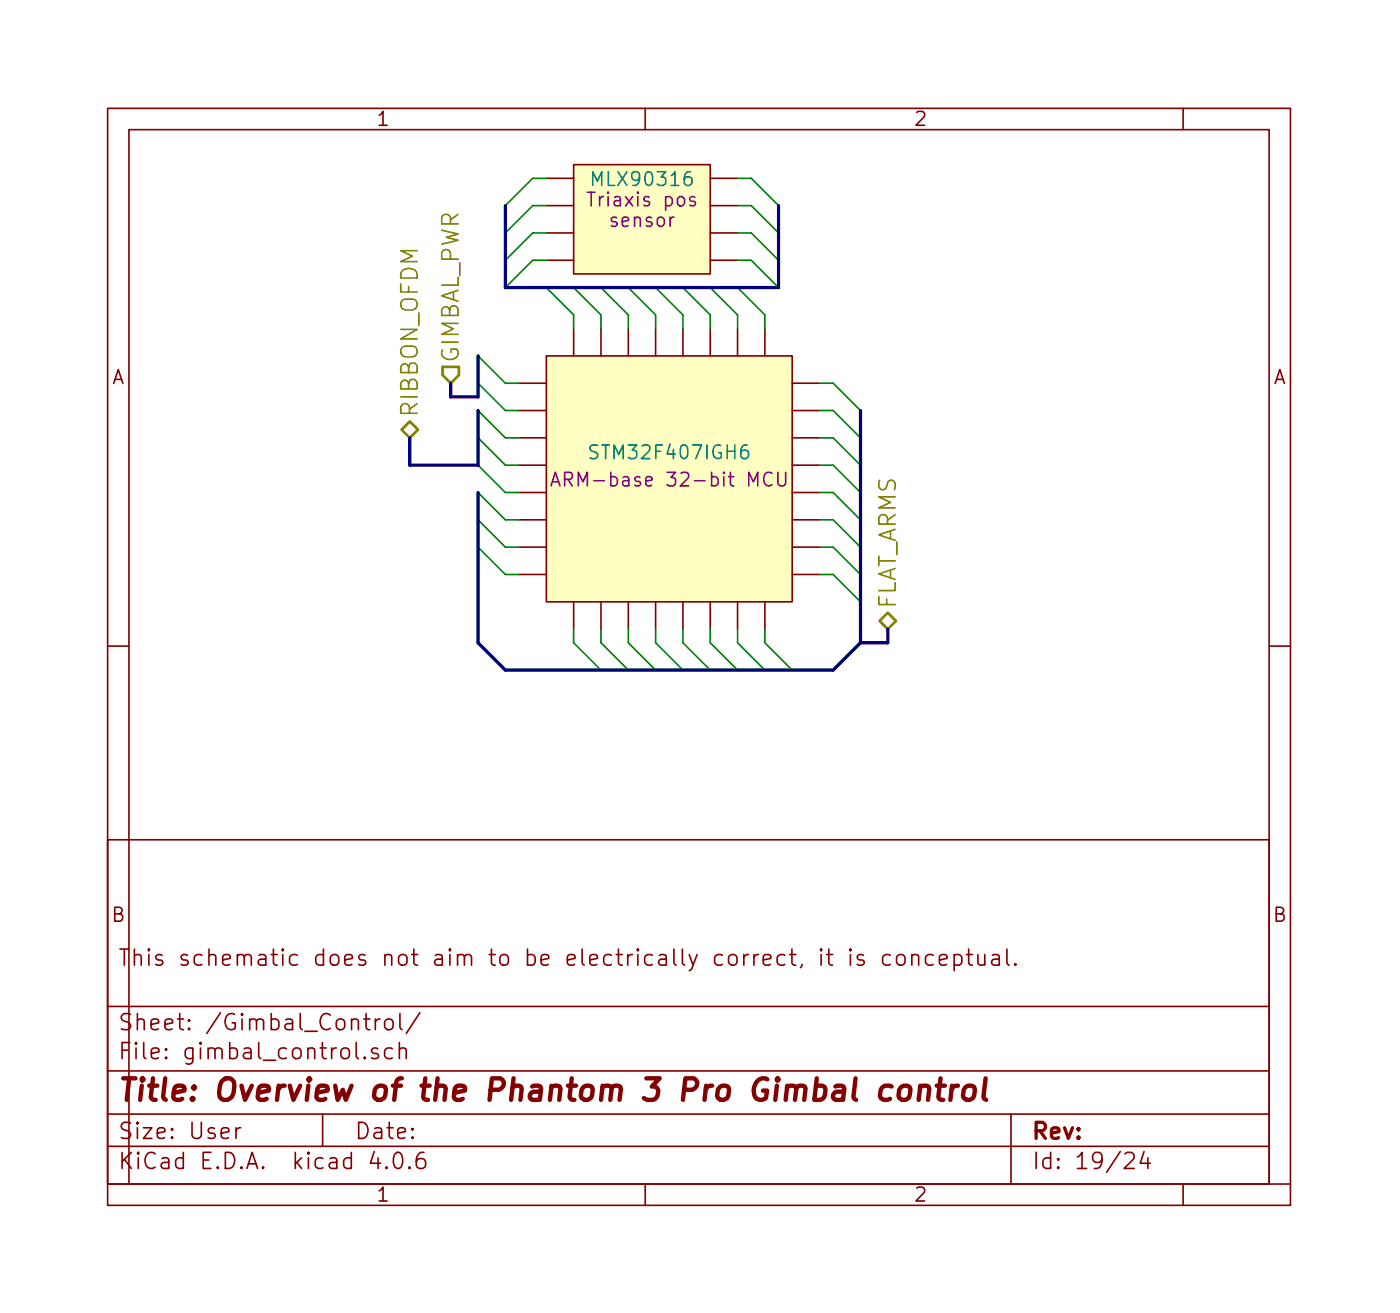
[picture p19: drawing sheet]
<svg xmlns="http://www.w3.org/2000/svg" width="130mm" height="122mm" viewBox="0 0 130 122" stroke-linecap="round" stroke-linejoin="round" font-family="sans-serif">
<defs><g id="words">
<text font-size="2.8" fill="#840000" x="11" y="102.4">Title: Overview of the Phantom 3 Pro Gimbal control</text>
<g font-size="2.1" fill="#848400">
<text x="42.7" y="33.7" transform="rotate(-90 42.7 33.7)">GIMBAL_PWR</text>
<text x="38.9" y="38.8" transform="rotate(-90 38.9 38.8)">RIBBON_OFDM</text>
<text x="83.3" y="56.6" transform="rotate(-90 83.3 56.6)">FLAT_ARMS</text>
</g>
<g font-size="2.1" fill="#840000">
<text x="11" y="89.8">This schematic does not aim to be electrically correct, it is conceptual.</text>
<text x="11" y="95.8">Sheet: /Gimbal_Control/</text>
<text x="11" y="98.5">File: gimbal_control.sch</text>
<text x="11" y="105.9">Size: User</text>
<text x="33" y="105.9">Date:</text>
<text x="96" y="105.9">Rev:</text>
<text x="11" y="108.7">KiCad E.D.A. kicad 4.0.6</text>
<text x="96" y="108.7">Id: 19/24</text>
</g>
<g font-size="1.8" fill="#840000">
<text x="35" y="11.7">1</text>
<text x="85" y="11.7">2</text>
<text x="10.4" y="35.7">A</text>
<text x="118.4" y="35.7">A</text>
<text x="10.4" y="85.7">B</text>
<text x="118.4" y="85.7">B</text>
<text x="35" y="111.7">1</text>
<text x="85" y="111.7">2</text>
</g>
<g font-size="1.8" fill="#008484">
<text x="55.4" y="17.3">MLX90316</text>
<text x="55.3" y="42.7">STM32F407IGH6</text>
</g>
<g font-size="1.8" fill="#840084">
<text x="55" y="19.2">Triaxis pos</text>
<text x="56.8" y="21.1">sensor</text>
<text x="53.1" y="45.2">ARM-base 32-bit MCU</text>
</g>
</g></defs>
<g fill="none" stroke="#840000" stroke-width=".15">
<path d="M10 10.1h110v102h-110zM12 12.1h106v98h-106zM50.8 19.1h2.5M50.8 16.6h2.5M53.3 15.3h12.7v10.2h-12.7zM60 10.1v2M66 19.1h2.6M66 16.6h2.6M110 10.1v2M48.3 35.6h2.5M48.3 38.2h2.5M50.8 33.1h22.9v22.8h-22.9z"/>
<path d="M50.8 24.2h2.5M50.8 21.7h2.5M53.3 30.5v2.6M55.9 30.5v2.6M58.4 30.5v2.6M61 30.5v2.6M63.5 30.5v2.6M66 30.5v2.6M66 24.2h2.6M66 21.7h2.6M68.6 30.5v2.6M71.1 30.5v2.6"/>
<path d="M73.7 35.6h2.5M73.7 38.2h2.5M48.3 40.7h2.5M48.3 43.2h2.5M48.3 45.8h2.5M48.3 48.3h2.5M48.3 50.9h2.5M48.3 53.4h2.5M53.3 55.9v2.6M55.9 55.9v2.6M58.4 55.9v2.6M61 55.9v2.6"/>
<path d="M63.5 55.9v2.6M66 55.9v2.6M68.6 55.9v2.6M71.1 55.9v2.6M73.7 40.7h2.5M73.7 43.2h2.5M73.7 45.8h2.5M73.7 48.3h2.5M73.7 50.9h2.5M73.7 53.4h2.5M10 78.1h108v32h-108zM10 60.1h2"/>
<path d="M118 60.1h2M10 99.6h108M10 93.6h108M33.8 94.7h.6M33.9 98.3h.1l-.1 .1-.1-.1h.1v.1M34 94.2v1.3l.2 .2h.2M34.9 94.7v1M35.1 97.5a.37 .37 0 0 0-.6 .1v.1a.54 .54 0 0 0 .6 .3l.1 .1-.1 .2-.1 .1-.5-.1M35.3 94.7l-.2 .1-.2 .2M35.8 94.9a.41 .41 0 0 1 .8 .1v.4a.41 .41 0 0 1-.4 .3 .41 .41 0 0 1-.4-.3zM36.5 97.5l-.5-.1-.2 .3v.6l.2 .1 .5-.1M37.1 97.6a.38 .38 0 0 1 .7 0v.8"/>
<path d="M37.1 96.9v1.5M37.2 94.2v1.3l.2 .2M39 94.1l-1.2 2M76.4 88.2l-.1 .1 .1 .1v-.1v-.1v.2M76.4 88.7v1M76.9 88.7h.5M77.1 88.2v1.3l.2 .2h.1M79.1 88.2l-.1 .1 .1 .1v-.1v-.1v.2M79.1 88.7v1M80.3 88.8a.37 .37 0 0 0-.6 .1v.1a.54 .54 0 0 0 .6 .3l.1 .1-.1 .3h-.2h-.4M82.8 88.8l-.5-.1-.2 .3v.6l.2 .1h.5M83.4 88.9a.41 .41 0 0 1 .8 .1v.4a.41 .41 0 0 1-.4 .3 .41 .41 0 0 1-.4-.3z"/>
<path d="M84.8 88.9a.38 .38 0 0 1 .6 0v.8M84.8 88.7v1M86.8 88.8l-.5-.1-.2 .3v.6l.2 .1h.5M87.4 89.2l.7-.1-.1-.3-.4-.1-.2 .2v.6v.2h.2h.4M88.7 88.8a.48 .48 0 0 1 .7 .1v.1v.6a.48 .48 0 0 1-.7 .1M88.7 88.7v1.5M89.9 88.7h.5M90.1 88.2v1.3l.2 .2h.1M90.9 88.7v.8l.1 .2a.4 .4 0 0 0 .6-.1M91.6 88.7v1M92.3 88.8l.1-.1 .5 .1v.9M92.9 89.1l-.5 .1-.2 .2 .1 .3h.1h.5"/>
<path d="M93.6 88.2v1.3l.2 .2M94.4 89.6l.1 .1h-.1h-.1l.1-.1v.1M10 110.1h2M10 106.6h108M10 103.6h108M21.9 104.8v1M22.4 104.8l-.3 .1-.2 .2M30 103.6v3M34.8 107l-.4 1.1h1M35.9 108.5h.1l-.1 .1v-.1v.1M36.7 107.3a.35 .35 0 0 1 .4-.2 .35 .35 0 0 1 .3 .3 .88 .88 0 0 1-.3 1.2h-.2a.9 .9 0 0 1-.2-1.3zM38.1 108.5h.1l-.1 .1-.1-.1h.1v.1"/>
<path d="M39.4 107.1a.59 .59 0 0 0-.7 .7v.5l.1 .2 .2 .1h.3l.2-.1 .1-.5-.2-.2-.4-.1-.3 .3M60 110.1v2M94 103.6v6.5M104.6 107.3l.2-.2 .5 .1a.37 .37 0 0 1 .1 .6l-.9 .8h1M106.4 107l-.4 1.1h1M106.7 107.6v1M110 110.1v2M118 110.1h2"/>
</g>
<path d="M82.9 101a.7 .7 0 0 0-1 .3l-.1 .6 .1 .2 .3 .1h.3l.3-.1M83.7 101.1a.51 .51 0 0 1 .6-.2 .51 .51 0 0 1 .4 .4l-.1 .6a.54 .54 0 0 1-.5 .4 .54 .54 0 0 1-.6-.4l.1-.6zM85.5 101.1a.63 .63 0 0 1 .8-.1l.1 .2-.1 1M85.6 100.9l-.2 1.3M87.1 100.9h.8M87.5 100.2l-.3 1.8 .1 .1 .4 .1M88.5 100.9l-.1 1.3M89.1 100.9a.54 .54 0 0 0-.6 .4M89.7 101.1a.51 .51 0 0 1 .6-.2 .51 .51 0 0 1 .4 .4l-.1 .6a.54 .54 0 0 1-.5 .4 .54 .54 0 0 1-.6-.4l.1-.6zM91.6 100.2l-.2 1.8 .1 .1 .2 .1" fill="none" stroke="#840000" stroke-width=".41"/>
<path d="M37.3 39.9l.8-.7 .8 .7-.8 .8zM41.1 34.1h1.6v.8l-.8 .7-.8-.7zM81.8 57.7l.7-.7 .8 .7-.8 .8z" fill="none" stroke="#848400" stroke-width=".25"/>
<g fill="#ffffc2" stroke="#ffffc2" stroke-width=".09">
<path d="M50.8 33.1h22.9v22.8h-22.9z"/>
<path d="M53.3 15.3h12.7v10.2h-12.7z"/>
</g>
<path d="M64.6 18.4l-.3-.1-.2 .2 .1 .2 .4 .1v.3h-.1h-.4M51.2 45.2l.4-1.3 .5 1.3M51.4 44.8h.5M71.8 44a.5 .5 0 0 0-.6 0 .5 .5 0 0 0-.2 .6 .47 .47 0 0 0 .2 .5 .47 .47 0 0 0 .6-.1M72.3 43.9v1l.3 .3h.2l.3-.3v-1" fill="none" stroke="#840084" stroke-width=".15"/>
<g fill="none" stroke="#008400" stroke-width=".15">
<path d="M50.8 16.6h-1.3l-2.5 2.5M50.8 19.1h-1.3l-2.5 2.6M68.6 16.6h1.2l2.6 2.5M68.6 19.1h1.2l2.6 2.6M44.4 38.2l2.6 2.5h1.3M44.4 35.6l2.6 2.6h1.3M44.4 33.1l2.6 2.5h1.3M50.8 26.7l2.5 2.6v1.2M50.8 21.7h-1.3l-2.5 2.5M50.8 24.2h-1.3l-2.5 2.5M53.3 26.7l2.6 2.6v1.2M55.9 26.7l2.5 2.6v1.2"/>
<path d="M58.4 26.7l2.6 2.6v1.2M61 26.7l2.5 2.6v1.2M63.5 26.7l2.5 2.6v1.2M66 26.7l2.6 2.6v1.2M68.6 26.7l2.5 2.6v1.2M68.6 21.7h1.2l2.6 2.5M68.6 24.2h1.2l2.6 2.5M76.2 35.6h1.3l2.5 2.6M76.2 38.2h1.3l2.5 2.5M44.4 45.8l2.6 2.5h1.3M44.4 50.9l2.6 2.5h1.3M44.4 48.3l2.6 2.6h1.3"/>
<path d="M44.4 43.2l2.6 2.6h1.3M44.4 40.7l2.6 2.5h1.3M53.3 58.5v1.3l2.6 2.5M55.9 58.5v1.3l2.5 2.5M58.4 58.5v1.3l2.6 2.5M61 58.5v1.3l2.5 2.5M63.5 58.5v1.3l2.5 2.5M66 58.5v1.3l2.6 2.5M68.6 58.5v1.3l2.5 2.5M71.1 58.5v1.3l2.6 2.5M76.2 40.7h1.3l2.5 2.5M76.2 43.2h1.3l2.5 2.6"/>
<path d="M76.2 45.8h1.3l2.5 2.5M76.2 48.3h1.3l2.5 2.6M76.2 50.9h1.3l2.5 2.5M76.2 53.4h1.3l2.5 2.5"/>
</g>
<path d="M47 19.1v7.6h25.4v-7.6M44.4 33.1v3.8h-2.5v-1.3M44.4 38.2v5h-6.3v-2.5M80 38.2v21.6M44.4 45.8v14l2.6 2.5h30.5l2.5-2.5M82.5 58.5v1.3h-2.5" fill="none" stroke="#000084" stroke-width=".3"/>
<use href="#words"/>
</svg>
